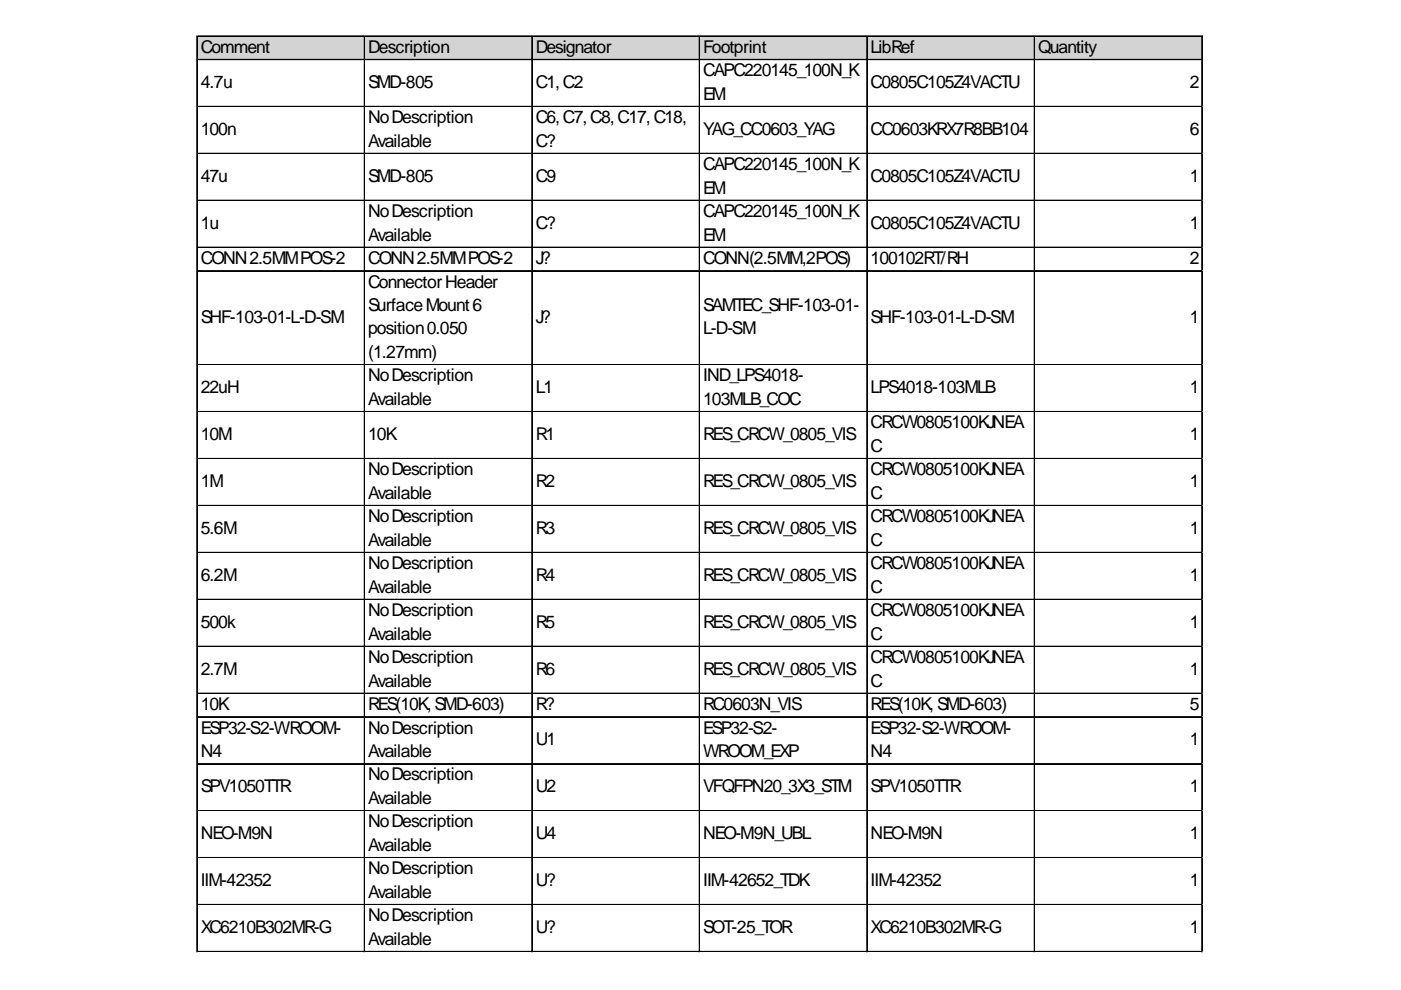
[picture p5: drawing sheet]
<svg xmlns="http://www.w3.org/2000/svg" width="297mm" height="210mm" viewBox="0 0 297 210" stroke-linecap="round" stroke-linejoin="round" font-family="sans-serif">
<defs><g id="words">
<g font-size="3.7">
<text x="42.5" y="11.2">Comment</text>
<text x="78.1" y="11.2">Description</text>
<text x="113.6" y="11.2">Designator</text>
<text x="149.1" y="11.2">Footprint</text>
<text x="184.6" y="11.2">LibRef</text>
<text x="220.1" y="11.2">Quantity</text>
<text x="149.1" y="16.2">CAPC220145_100N_K</text>
<text x="42.5" y="18.7">4.7u</text>
<text x="78.1" y="18.7">SMD-805</text>
<text x="113.6" y="18.7">C1,C2</text>
<text x="149.1" y="21.1">EM</text>
<text x="184.6" y="18.7">C0805C105Z4VACTU</text>
<text x="252.3" y="18.7">2</text>
<text x="42.5" y="28.6">100n</text>
<text x="78.1" y="26.1">NoDescription</text>
<text x="113.6" y="26.1">C6,C7,C8,C17,C18,</text>
<text x="149.1" y="28.6">YAG_CC0603_YAG</text>
<text x="184.6" y="28.6">CC0603KRX7R8BB104</text>
<text x="252.3" y="28.6">6</text>
<text x="78.1" y="31.1">Available</text>
<text x="113.6" y="31.1">C?</text>
<text x="42.5" y="38.6">47u</text>
<text x="78.1" y="38.6">SMD-805</text>
<text x="113.6" y="38.6">C9</text>
<text x="149.1" y="36.1">CAPC220145_100N_K</text>
<text x="149.1" y="41.1">EM</text>
<text x="184.6" y="38.6">C0805C105Z4VACTU</text>
<text x="252.3" y="38.6">1</text>
<text x="78.1" y="46">NoDescription</text>
<text x="149.1" y="46">CAPC220145_100N_K</text>
<text x="42.5" y="48.5">1u</text>
<text x="78.1" y="51">Available</text>
<text x="113.6" y="48.5">C?</text>
<text x="149.1" y="51">EM</text>
<text x="184.6" y="48.5">C0805C105Z4VACTU</text>
<text x="252.3" y="48.5">1</text>
<text x="42.5" y="56">CONN2.5MMPOS-2</text>
<text x="78.1" y="56">CONN2.5MMPOS-2</text>
<text x="113.6" y="56">J?</text>
<text x="149.1" y="56">CONN(2.5MM,2POS)</text>
<text x="184.6" y="56">100102RT/RH</text>
<text x="252.3" y="56">2</text>
<text x="78.1" y="61">ConnectorHeader</text>
<text x="78.1" y="65.9">SurfaceMount6</text>
<text x="149.1" y="65.9">SAMTEC_SHF-103-01-</text>
<text x="42.5" y="68.4">SHF-103-01-L-D-SM</text>
<text x="78.1" y="70.9">position0.050</text>
<text x="113.6" y="68.4">J?</text>
<text x="149.1" y="70.9">L-D-SM</text>
<text x="184.6" y="68.4">SHF-103-01-L-D-SM</text>
<text x="252.3" y="68.4">1</text>
<text x="78.1" y="75.9">(1.27mm)</text>
<text x="42.5" y="83.4">22uH</text>
<text x="78.1" y="80.9">NoDescription</text>
<text x="113.6" y="83.4">L1</text>
<text x="149.1" y="80.9">IND_LPS4018-</text>
<text x="184.6" y="83.4">LPS4018-103MLB</text>
<text x="252.3" y="83.4">1</text>
<text x="78.1" y="85.8">Available</text>
<text x="149.1" y="85.8">103MLB_COC</text>
<text x="42.5" y="93.3">10M</text>
<text x="78.1" y="93.3">10K</text>
<text x="113.6" y="93.3">R1</text>
<text x="149.1" y="93.3">RES_CRCW_0805_VIS</text>
<text x="184.6" y="90.8">CRCW0805100KJNEA</text>
<text x="184.6" y="95.8">C</text>
<text x="252.3" y="93.3">1</text>
<text x="78.1" y="100.8">NoDescription</text>
<text x="184.6" y="100.8">CRCW0805100KJNEA</text>
<text x="42.5" y="103.3">1M</text>
<text x="78.1" y="105.8">Available</text>
<text x="113.6" y="103.3">R2</text>
<text x="149.1" y="103.3">RES_CRCW_0805_VIS</text>
<text x="184.6" y="105.8">C</text>
<text x="252.3" y="103.3">1</text>
<text x="42.5" y="113.2">5.6M</text>
<text x="78.1" y="110.7">NoDescription</text>
<text x="113.6" y="113.2">R3</text>
<text x="149.1" y="113.2">RES_CRCW_0805_VIS</text>
<text x="184.6" y="110.7">CRCW0805100KJNEA</text>
<text x="252.3" y="113.2">1</text>
<text x="78.1" y="115.7">Available</text>
<text x="184.6" y="115.7">C</text>
<text x="42.5" y="123.2">6.2M</text>
<text x="78.1" y="120.7">NoDescription</text>
<text x="78.1" y="125.7">Available</text>
<text x="113.6" y="123.2">R4</text>
<text x="149.1" y="123.2">RES_CRCW_0805_VIS</text>
<text x="184.6" y="120.7">CRCW0805100KJNEA</text>
<text x="184.6" y="125.7">C</text>
<text x="252.3" y="123.2">1</text>
<text x="78.1" y="130.6">NoDescription</text>
<text x="184.6" y="130.6">CRCW0805100KJNEA</text>
<text x="42.5" y="133.1">500k</text>
<text x="78.1" y="135.6">Available</text>
<text x="113.6" y="133.1">R5</text>
<text x="149.1" y="133.1">RES_CRCW_0805_VIS</text>
<text x="184.6" y="135.6">C</text>
<text x="252.3" y="133.1">1</text>
<text x="42.5" y="143.1">2.7M</text>
<text x="78.1" y="140.6">NoDescription</text>
<text x="113.6" y="143.1">R6</text>
<text x="149.1" y="143.1">RES_CRCW_0805_VIS</text>
<text x="184.6" y="140.6">CRCW0805100KJNEA</text>
<text x="252.3" y="143.1">1</text>
<text x="78.1" y="145.6">Available</text>
<text x="184.6" y="145.6">C</text>
<text x="42.5" y="150.5">10K</text>
<text x="42.5" y="155.5">ESP32-S2-WROOM-</text>
<text x="78.1" y="150.5">RES(10K,SMD-603)</text>
<text x="78.1" y="155.5">NoDescription</text>
<text x="113.6" y="150.5">R?</text>
<text x="149.1" y="150.5">RC0603N_VIS</text>
<text x="149.1" y="155.5">ESP32-S2-</text>
<text x="184.6" y="150.5">RES(10K,SMD-603)</text>
<text x="184.6" y="155.5">ESP32-S2-WROOM-</text>
<text x="252.3" y="150.5">5</text>
<text x="42.5" y="160.5">N4</text>
<text x="78.1" y="160.5">Available</text>
<text x="113.6" y="158">U1</text>
<text x="149.1" y="160.5">WROOM_EXP</text>
<text x="184.6" y="160.5">N4</text>
<text x="252.3" y="158">1</text>
<text x="42.5" y="168">SPV1050TTR</text>
<text x="78.1" y="165.5">NoDescription</text>
<text x="113.6" y="168">U2</text>
<text x="149.1" y="168">VFQFPN20_3X3_STM</text>
<text x="184.6" y="168">SPV1050TTR</text>
<text x="252.3" y="168">1</text>
<text x="78.1" y="170.5">Available</text>
<text x="42.5" y="177.9">NEO-M9N</text>
<text x="78.1" y="175.4">NoDescription</text>
<text x="113.6" y="177.9">U4</text>
<text x="149.1" y="177.9">NEO-M9N_UBL</text>
<text x="184.6" y="177.9">NEO-M9N</text>
<text x="252.3" y="177.9">1</text>
<text x="78.1" y="180.4">Available</text>
<text x="78.1" y="185.4">NoDescription</text>
<text x="42.5" y="187.9">IIM-42352</text>
<text x="78.1" y="190.4">Available</text>
<text x="113.6" y="187.9">U?</text>
<text x="149.1" y="187.9">IIM-42652_TDK</text>
<text x="184.6" y="187.9">IIM-42352</text>
<text x="252.3" y="187.9">1</text>
<text x="42.5" y="197.8">XC6210B302MR-G</text>
<text x="78.1" y="195.3">NoDescription</text>
<text x="113.6" y="197.8">U?</text>
<text x="149.1" y="197.8">SOT-25_TOR</text>
<text x="184.6" y="197.8">XC6210B302MR-G</text>
<text x="252.3" y="197.8">1</text>
<text x="78.1" y="200.3">Available</text>
</g>
</g></defs>
<path d="M41.9 7.8h213.1v5h-213.1z" fill="#d3d3d3"/>
<g fill="none" stroke="#000" stroke-width=".21">
<path d="M41.7 7.6v194.3M41.8 7.6v194.3M41.9 7.6h213.1M41.9 7.7h213.1M41.9 12.6h213.1M41.9 12.7h213.1M77.2 7.8v194.1M77.3 7.8v194.1M112.7 7.8v194.1M112.8 7.8v194.1M148.3 7.8v194.1M148.4 7.8v194.1"/>
<path d="M183.8 7.8v194.1M183.9 7.8v194.1M219.3 7.8v194.1M219.4 7.8v194.1M254.8 7.8v194.1M254.9 7.8v194.1M41.9 22.5h213.1M41.9 22.6h213.1M41.9 32.5h213.1M41.9 32.6h213.1M41.9 42.4h213.1M41.9 42.5h213.1"/>
<path d="M41.9 52.4h213.1M41.9 52.5h213.1M41.9 57.4h213.1M41.9 57.5h213.1M41.9 77.3h213.1M41.9 77.4h213.1M41.9 87.2h213.1M41.9 87.3h213.1M41.9 97.2h213.1M41.9 97.3h213.1M41.9 107.1h213.1M41.9 107.2h213.1"/>
<path d="M41.9 117.1h213.1M41.9 117.2h213.1M41.9 127.1h213.1M41.9 127.2h213.1M41.9 137h213.1M41.9 137.1h213.1M41.9 147h213.1M41.9 147.1h213.1M41.9 151.9h213.1M41.9 152h213.1M41.9 161.9h213.1M41.9 162h213.1"/>
<path d="M41.9 171.8h213.1M41.9 172h213.1M41.9 181.8h213.1M41.9 181.9h213.1M41.9 191.8h213.1M41.9 191.9h213.1M41.9 201.7h213.1M41.9 201.8h213.1"/>
</g>
<path d="M41.7 201.9v.1" fill="none" stroke="#d4d4d4" stroke-width=".21"/>
<path d="M41.7 201.9l.2 .1z" fill="#d4d4d4"/>
<path d="M77.2 201.9v.1" fill="none" stroke="#d4d4d4" stroke-width=".21"/>
<path d="M77.2 201.9l.2 .1z" fill="#d4d4d4"/>
<path d="M112.7 201.9v.1" fill="none" stroke="#d4d4d4" stroke-width=".21"/>
<path d="M112.7 201.9l.2 .1z" fill="#d4d4d4"/>
<path d="M148.3 201.9v.1" fill="none" stroke="#d4d4d4" stroke-width=".21"/>
<path d="M148.3 201.9l.2 .1z" fill="#d4d4d4"/>
<path d="M183.8 201.9v.1" fill="none" stroke="#d4d4d4" stroke-width=".21"/>
<path d="M183.8 201.9l.2 .1z" fill="#d4d4d4"/>
<path d="M219.3 201.9v.1" fill="none" stroke="#d4d4d4" stroke-width=".21"/>
<path d="M219.3 201.9l.2 .1z" fill="#d4d4d4"/>
<path d="M254.8 201.9v.1" fill="none" stroke="#d4d4d4" stroke-width=".21"/>
<path d="M254.8 201.9l.2 .1z" fill="#d4d4d4"/>
<path d="M255 22.5h.1" fill="none" stroke="#d4d4d4" stroke-width=".21"/>
<path d="M255 22.5v.2z" fill="#d4d4d4"/>
<path d="M255 32.5h.1" fill="none" stroke="#d4d4d4" stroke-width=".21"/>
<path d="M255 32.5v.2z" fill="#d4d4d4"/>
<path d="M255 42.4h.1" fill="none" stroke="#d4d4d4" stroke-width=".21"/>
<path d="M255 42.4v.3z" fill="#d4d4d4"/>
<path d="M255 52.4h.1" fill="none" stroke="#d4d4d4" stroke-width=".21"/>
<path d="M255 52.4v.2z" fill="#d4d4d4"/>
<path d="M255 57.4h.1" fill="none" stroke="#d4d4d4" stroke-width=".21"/>
<path d="M255 57.4v.2z" fill="#d4d4d4"/>
<path d="M255 77.3h.1" fill="none" stroke="#d4d4d4" stroke-width=".21"/>
<path d="M255 77.3v.2z" fill="#d4d4d4"/>
<path d="M255 87.2h.1" fill="none" stroke="#d4d4d4" stroke-width=".21"/>
<path d="M255 87.2v.2z" fill="#d4d4d4"/>
<path d="M255 97.2h.1" fill="none" stroke="#d4d4d4" stroke-width=".21"/>
<path d="M255 97.2v.2z" fill="#d4d4d4"/>
<path d="M255 107.1h.1" fill="none" stroke="#d4d4d4" stroke-width=".21"/>
<path d="M255 107.1v.3z" fill="#d4d4d4"/>
<path d="M255 117.1h.1" fill="none" stroke="#d4d4d4" stroke-width=".21"/>
<path d="M255 117.1v.2z" fill="#d4d4d4"/>
<path d="M255 127.1h.1" fill="none" stroke="#d4d4d4" stroke-width=".21"/>
<path d="M255 127.1v.2z" fill="#d4d4d4"/>
<path d="M255 137h.1" fill="none" stroke="#d4d4d4" stroke-width=".21"/>
<path d="M255 137v.2z" fill="#d4d4d4"/>
<path d="M255 147h.1" fill="none" stroke="#d4d4d4" stroke-width=".21"/>
<path d="M255 147v.2z" fill="#d4d4d4"/>
<path d="M255 151.9h.1" fill="none" stroke="#d4d4d4" stroke-width=".21"/>
<path d="M255 151.9v.2z" fill="#d4d4d4"/>
<path d="M255 161.9h.1" fill="none" stroke="#d4d4d4" stroke-width=".21"/>
<path d="M255 161.9v.2z" fill="#d4d4d4"/>
<path d="M255 171.8h.1" fill="none" stroke="#d4d4d4" stroke-width=".21"/>
<path d="M255 171.8v.3z" fill="#d4d4d4"/>
<path d="M255 181.8h.1" fill="none" stroke="#d4d4d4" stroke-width=".21"/>
<path d="M255 181.8v.2z" fill="#d4d4d4"/>
<path d="M255 191.8h.1" fill="none" stroke="#d4d4d4" stroke-width=".21"/>
<path d="M255 191.8v.2z" fill="#d4d4d4"/>
<path d="M255 201.7h.1" fill="none" stroke="#d4d4d4" stroke-width=".21"/>
<path d="M255 201.7v.2z" fill="#d4d4d4"/>
<use href="#words"/>
</svg>
